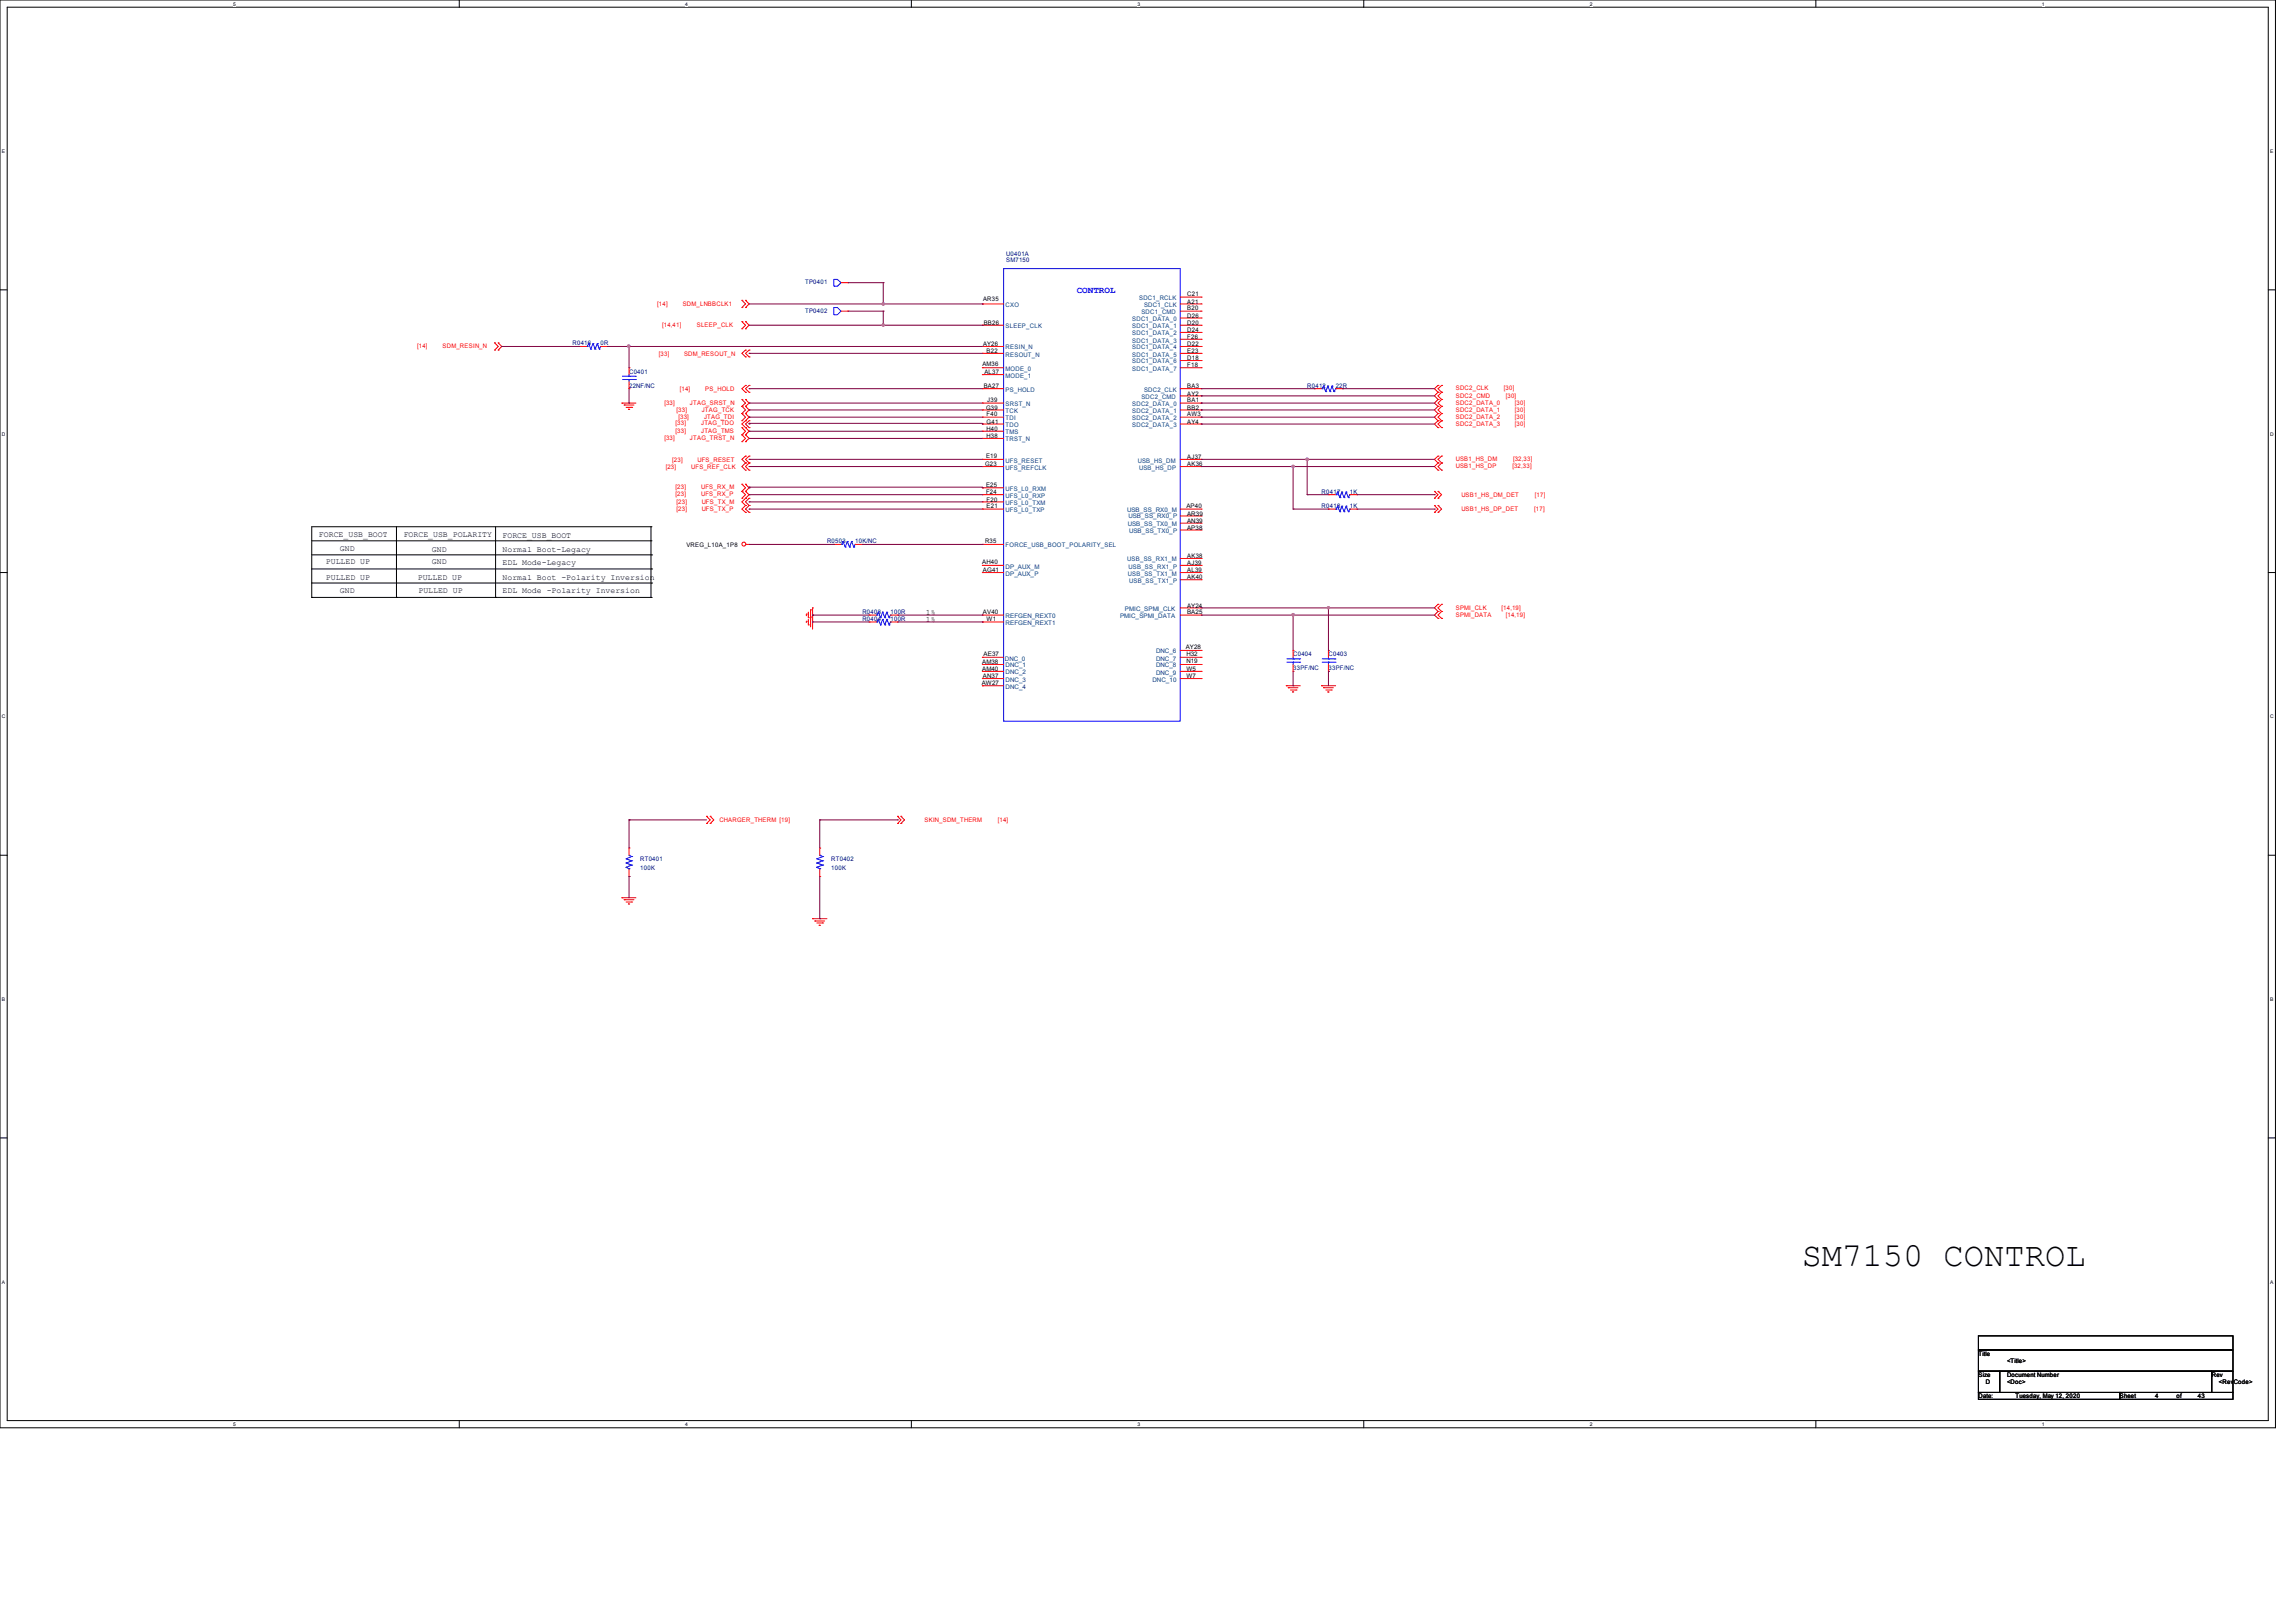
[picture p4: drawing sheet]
<svg xmlns="http://www.w3.org/2000/svg" width="297mm" height="210mm" viewBox="0 0 297 210" stroke-linecap="round" stroke-linejoin="round" font-family="sans-serif">
<defs><g id="words">
<text font-size="4.4" x="233.2" y="163.8">SM7150 CONTROL</text>
<text font-size="1.2" fill="#00f" x="139.3" y="37.9">CONTROL</text>
<g font-size="1.1">
<text x="41.3" y="69.4">FORCE_USB_BOOT</text>
<text x="44" y="71.2">GND</text>
<text x="52.2" y="69.5">FORCE_USB_POLARITY</text>
<text x="55.9" y="71.4">GND</text>
<text x="65" y="69.6">FORCE_USB_BOOT</text>
<text x="65" y="71.4">Normal Boot-Legacy</text>
<text x="42.2" y="73">PULLED UP</text>
<text x="42.2" y="75">PULLED UP</text>
<text x="44" y="76.8">GND</text>
<text x="54.1" y="75">PULLED UP</text>
<text x="54.2" y="76.7">PULLED UP</text>
<text x="55.9" y="73">GND</text>
<text x="65" y="73.1">EDL Mode-Legacy</text>
<text x="65" y="75">Normal Boot -Polarity Inversion</text>
<text x="65" y="76.8">EDL Mode -Polarity Inversion</text>
<text x="119.8" y="79.6">1%</text>
<text x="119.8" y="80.5">1%</text>
</g>
<g font-size=".8" fill="#000080">
<text x="130.2" y="33.1">U0401A</text>
<text x="130.2" y="34">SM7150</text>
<text x="104.2" y="36.8">TP0401</text>
<text x="104.2" y="40.5">TP0402</text>
<text x="74.1" y="44.7">R0416</text>
<text x="77.7" y="44.7">0R</text>
<text x="81.4" y="48.3">C0401</text>
<text x="81.4" y="50.2">22NF/NC</text>
<text x="169.2" y="50.2">R0412</text>
<text x="172.9" y="50.2">22R</text>
<text x="171" y="63.9">R0417</text>
<text x="171" y="65.7">R0418</text>
<text x="174.7" y="63.9">1K</text>
<text x="174.7" y="65.7">1K</text>
<text x="107" y="70.3">R0503</text>
<text x="110.7" y="70.3">10K/NC</text>
<text x="111.6" y="79.4">R0403</text>
<text x="111.6" y="80.3">R0404</text>
<text x="115.2" y="79.4">100R</text>
<text x="115.2" y="80.3">100R</text>
<text x="167.4" y="84.9">C0404</text>
<text x="167.4" y="86.7">33PF/NC</text>
<text x="171.9" y="84.9">C0403</text>
<text x="171.9" y="86.7">33PF/NC</text>
<text x="82.9" y="111.4">RT0401</text>
<text x="82.9" y="112.5">100K</text>
<text x="107.6" y="111.4">RT0402</text>
<text x="107.6" y="112.5">100K</text>
</g>
<g font-size=".8" fill="#f00">
<text x="85.1" y="39.5">[14]</text>
<text x="88.4" y="39.5">SDM_LNBBCLK1</text>
<text x="54" y="45">[14]</text>
<text x="57.3" y="45">SDM_RESIN_N</text>
<text x="85.3" y="46.1">[33]</text>
<text x="85.7" y="42.3">[14,41]</text>
<text x="88.5" y="46.1">SDM_RESOUT_N</text>
<text x="90.2" y="42.3">SLEEP_CLK</text>
<text x="86" y="52.4">[33]</text>
<text x="87.6" y="53.3">[33]</text>
<text x="88" y="50.6">[14]</text>
<text x="89.3" y="52.4">JTAG_SRST_N</text>
<text x="90.8" y="53.3">JTAG_TCK</text>
<text x="91.3" y="50.6">PS_HOLD</text>
<text x="188.4" y="50.5">SDC2_CLK</text>
<text x="188.4" y="51.4">SDC2_CMD</text>
<text x="188.4" y="52.4">SDC2_DATA_0</text>
<text x="188.4" y="53.3">SDC2_DATA_1</text>
<text x="194.6" y="50.5">[30]</text>
<text x="194.9" y="51.4">[30]</text>
<text x="196.1" y="52.4">[30]</text>
<text x="196.1" y="53.3">[30]</text>
<text x="86" y="56.9">[33]</text>
<text x="87" y="59.8">[23]</text>
<text x="87.4" y="55">[33]</text>
<text x="87.4" y="56">[33]</text>
<text x="87.8" y="54.2">[33]</text>
<text x="89.3" y="56.9">JTAG_TRST_N</text>
<text x="90.3" y="59.8">UFS_RESET</text>
<text x="90.7" y="55">JTAG_TDO</text>
<text x="90.7" y="56">JTAG_TMS</text>
<text x="91.1" y="54.2">JTAG_TDI</text>
<text x="188.4" y="54.2">SDC2_DATA_2</text>
<text x="188.4" y="55.1">SDC2_DATA_3</text>
<text x="188.4" y="59.6">USB1_HS_DM</text>
<text x="195.8" y="59.6">[32,33]</text>
<text x="196.1" y="54.2">[30]</text>
<text x="196.1" y="55.1">[30]</text>
<text x="86.2" y="60.7">[23]</text>
<text x="87.4" y="63.2">[23]</text>
<text x="87.4" y="64.2">[23]</text>
<text x="87.6" y="65.2">[23]</text>
<text x="89.5" y="60.7">UFS_REF_CLK</text>
<text x="90.7" y="63.2">UFS_RX_M</text>
<text x="90.7" y="64.2">UFS_RX_P</text>
<text x="90.8" y="65.2">UFS_TX_M</text>
<text x="188.4" y="60.6">USB1_HS_DP</text>
<text x="189.1" y="64.3">USB1_HS_DM_DET</text>
<text x="195.7" y="60.6">[32,33]</text>
<text x="198.6" y="64.3">[17]</text>
<text x="87.6" y="66.2">[23]</text>
<text x="90.8" y="66.2">UFS_TX_P</text>
<text x="189.1" y="66.2">USB1_HS_DP_DET</text>
<text x="198.6" y="66.2">[17]</text>
<text x="188.4" y="78.9">SPMI_CLK</text>
<text x="188.4" y="79.8">SPMI_DATA</text>
<text x="194.3" y="78.9">[14,19]</text>
<text x="194.9" y="79.8">[14,19]</text>
<text x="93.1" y="106.4">CHARGER_THERM [19]</text>
<text x="119.6" y="106.4">SKIN_SDM_THERM</text>
<text x="129.1" y="106.4">[14]</text>
</g>
<g font-size=".8">
<text x="127.2" y="39">AR35</text>
<text x="153.6" y="39.3">A21</text>
<text x="153.6" y="40.2">B20</text>
<text x="153.6" y="41.1">D26</text>
<text x="153.6" y="38.4">C21</text>
<text x="127.1" y="47.4">AM36</text>
<text x="127.2" y="44.7">AY26</text>
<text x="127.3" y="42">BB26</text>
<text x="127.7" y="45.7">B22</text>
<text x="153.6" y="42">D20</text>
<text x="153.6" y="42.9">D24</text>
<text x="153.6" y="43.9">F26</text>
<text x="153.6" y="44.7">D22</text>
<text x="153.6" y="45.7">E23</text>
<text x="153.6" y="46.6">D18</text>
<text x="153.6" y="47.5">F18</text>
<text x="127.3" y="50.2">BA27</text>
<text x="127.4" y="48.3">AL37</text>
<text x="127.6" y="53">G39</text>
<text x="127.7" y="53.9">F40</text>
<text x="127.8" y="52">J39</text>
<text x="153.6" y="50.2">BA3</text>
<text x="153.6" y="51.2">AY2</text>
<text x="153.6" y="52.1">BA1</text>
<text x="153.6" y="53">BB2</text>
<text x="153.6" y="53.9">AW3</text>
<text x="127.6" y="59.3">E19</text>
<text x="127.7" y="54.8">G41</text>
<text x="127.7" y="55.8">H40</text>
<text x="127.7" y="56.6">H38</text>
<text x="153.6" y="54.8">AY4</text>
<text x="153.6" y="59.4">AJ37</text>
<text x="127.5" y="60.3">G23</text>
<text x="127.6" y="64">F24</text>
<text x="127.6" y="63">E25</text>
<text x="127.7" y="65.8">E21</text>
<text x="127.7" y="64.9">F20</text>
<text x="153.5" y="65.7">AP40</text>
<text x="153.6" y="60.3">AK36</text>
<text x="88.8" y="70.7">VREG_L10A_1P8</text>
<text x="127.5" y="70.3">R35</text>
<text x="153.6" y="66.7">AR39</text>
<text x="153.6" y="68.5">AP38</text>
<text x="153.6" y="67.6">AN39</text>
<text x="127.1" y="72.9">AH40</text>
<text x="127.2" y="74">AG41</text>
<text x="153.6" y="73.1">AJ39</text>
<text x="153.6" y="72.2">AK38</text>
<text x="153.6" y="74.9">AK40</text>
<text x="153.6" y="74">AL39</text>
<text x="127.2" y="79.4">AV40</text>
<text x="127.7" y="80.3">W1</text>
<text x="153.5" y="84">AY28</text>
<text x="153.6" y="78.6">AY24</text>
<text x="153.6" y="79.5">BA25</text>
<text x="127" y="88.6">AW27</text>
<text x="127.1" y="86.8">AM40</text>
<text x="127.1" y="85.9">AM38</text>
<text x="127.2" y="87.8">AN37</text>
<text x="127.3" y="84.9">AE37</text>
<text x="153.5" y="85.8">N19</text>
<text x="153.5" y="87.8">W7</text>
<text x="153.5" y="84.9">H32</text>
<text x="153.5" y="86.8">W5</text>
<text x="256" y="175.4">Title</text>
<text x="256" y="178.2">Size</text>
<text x="257" y="179.1">D</text>
<text x="259.7" y="178.2">Document Number</text>
<text x="259.7" y="179.1">&lt;Doc&gt;</text>
<text x="259.7" y="176.4">&lt;Title&gt;</text>
<text x="286.2" y="178.2">Rev</text>
<text x="287.2" y="179.1">&lt;RevCode&gt;</text>
<text x="256" y="180.9">Date:</text>
<text x="260.8" y="180.9">Tuesday, May 12, 2020</text>
<text x="274.3" y="180.9">Sheet</text>
<text x="278.9" y="180.9">4</text>
<text x="281.7" y="180.9">of</text>
<text x="284.4" y="180.9">43</text>
</g>
<g font-size=".8" fill="#004080">
<text x="130.1" y="39.8">CXO</text>
<text x="146.5" y="41.6">SDC1_DATA_0</text>
<text x="147.4" y="38.8">SDC1_RCLK</text>
<text x="147.7" y="40.6">SDC1_CMD</text>
<text x="148" y="39.8">SDC1_CLK</text>
<text x="130.1" y="48">MODE_0</text>
<text x="130.1" y="45.2">RESIN_N</text>
<text x="130.1" y="46.1">RESOUT_N</text>
<text x="130.1" y="42.5">SLEEP_CLK</text>
<text x="146.5" y="42.5">SDC1_DATA_1</text>
<text x="146.5" y="43.4">SDC1_DATA_2</text>
<text x="146.5" y="44.3">SDC1_DATA_3</text>
<text x="146.5" y="45.2">SDC1_DATA_4</text>
<text x="146.5" y="46.1">SDC1_DATA_5</text>
<text x="146.5" y="47">SDC1_DATA_6</text>
<text x="146.5" y="48">SDC1_DATA_7</text>
<text x="130.1" y="48.9">MODE_1</text>
<text x="130.1" y="50.7">PS_HOLD</text>
<text x="130.1" y="52.5">SRST_N</text>
<text x="130.1" y="53.5">TCK</text>
<text x="146.5" y="52.5">SDC2_DATA_0</text>
<text x="146.5" y="53.5">SDC2_DATA_1</text>
<text x="147.7" y="51.6">SDC2_CMD</text>
<text x="148" y="50.7">SDC2_CLK</text>
<text x="130.1" y="54.4">TDI</text>
<text x="130.1" y="55.3">TDO</text>
<text x="130.1" y="56.2">TMS</text>
<text x="130.1" y="57.1">TRST_N</text>
<text x="130.1" y="59.9">UFS_RESET</text>
<text x="146.5" y="54.4">SDC2_DATA_2</text>
<text x="146.5" y="55.3">SDC2_DATA_3</text>
<text x="147.2" y="59.9">USB_HS_DM</text>
<text x="130.1" y="60.7">UFS_REFCLK</text>
<text x="130.1" y="64.4">UFS_L0_RXP</text>
<text x="130.1" y="65.3">UFS_L0_TXM</text>
<text x="130.1" y="63.5">UFS_L0_RXM</text>
<text x="147.4" y="60.7">USB_HS_DP</text>
<text x="130.1" y="66.3">UFS_L0_TXP</text>
<text x="130.1" y="70.8">FORCE_USB_BOOT_POLARITY_SEL</text>
<text x="145.9" y="66.3">USB_SS_RX0_M</text>
<text x="146" y="68.1">USB_SS_TX0_M</text>
<text x="146" y="67.1">USB_SS_RX0_P</text>
<text x="146.1" y="69">USB_SS_TX0_P</text>
<text x="130.1" y="73.6">DP_AUX_M</text>
<text x="130.1" y="74.5">DP_AUX_P</text>
<text x="145.9" y="72.6">USB_SS_RX1_M</text>
<text x="146" y="74.6">USB_SS_TX1_M</text>
<text x="146.1" y="73.6">USB_SS_RX1_P</text>
<text x="146.1" y="75.4">USB_SS_TX1_P</text>
<text x="130.1" y="80">REFGEN_REXT0</text>
<text x="130.1" y="80.9">REFGEN_REXT1</text>
<text x="144.9" y="80">PMIC_SPMI_DATA</text>
<text x="145.6" y="79">PMIC_SPMI_CLK</text>
<text x="130" y="85.5">DNC_0</text>
<text x="130.1" y="88.2">DNC_3</text>
<text x="130.1" y="89.1">DNC_4</text>
<text x="130.1" y="87.2">DNC_2</text>
<text x="130.1" y="86.4">DNC_1</text>
<text x="149.1" y="88.2">DNC_10</text>
<text x="149.6" y="86.4">DNC_8</text>
<text x="149.6" y="84.5">DNC_6</text>
<text x="149.6" y="85.5">DNC_7</text>
<text x="149.6" y="87.3">DNC_9</text>
</g>
<g font-size=".6">
<text x="30.2" y=".7">5</text>
<text x="88.7" y=".7">4</text>
<text x="147.2" y=".7">3</text>
<text x="205.7" y=".7">2</text>
<text x="264.2" y=".7">1</text>
<text x=".3" y="19.8">E</text>
<text x="293.8" y="19.8">E</text>
<text x=".3" y="56.4">D</text>
<text x="293.8" y="56.4">D</text>
<text x=".3" y="93">C</text>
<text x="293.8" y="93">C</text>
<text x=".3" y="129.5">B</text>
<text x="293.8" y="129.5">B</text>
<text x=".3" y="166.1">A</text>
<text x="293.8" y="166.1">A</text>
<text x="30.2" y="184.5">5</text>
<text x="88.7" y="184.5">4</text>
<text x="147.2" y="184.5">3</text>
<text x="205.7" y="184.5">2</text>
<text x="264.2" y="184.5">1</text>
</g>
</g></defs>
<path d="M0 0h294.5v184.7h-294.5zM.9 .9h292.6v182.9h-292.6z" fill="none" stroke="#000" stroke-width=".13"/>
<g fill="#fff">
<path d="M30.2 .1h.3v.7h-.3z"/>
<path d="M30.2 183.9h.3v.8h-.3z"/>
</g>
<path d="M59.4 0v.9M59.4 183.8v.9" fill="none" stroke="#000" stroke-width=".13"/>
<g fill="#fff">
<path d="M88.7 .1h.3v.7h-.3z"/>
<path d="M88.7 183.9h.3v.8h-.3z"/>
</g>
<path d="M117.9 0v.9M117.9 183.8v.9" fill="none" stroke="#000" stroke-width=".13"/>
<g fill="#fff">
<path d="M147.2 .1h.3v.7h-.3z"/>
<path d="M147.2 183.9h.3v.8h-.3z"/>
</g>
<path d="M176.5 0v.9M176.5 183.8v.9" fill="none" stroke="#000" stroke-width=".13"/>
<g fill="#fff">
<path d="M205.7 .1h.4v.7h-.4z"/>
<path d="M205.7 183.9h.4v.8h-.4z"/>
</g>
<path d="M235 0v.9M235 183.8v.9" fill="none" stroke="#000" stroke-width=".13"/>
<g fill="#fff">
<path d="M264.2 .1h.4v.7h-.4z"/>
<path d="M264.2 183.9h.4v.8h-.4z"/>
<path d="M.3 19.2h.4v.7h-.4z"/>
<path d="M293.8 19.2h.4v.7h-.4z"/>
<path d="M.3 55.8h.4v.7h-.4z"/>
<path d="M293.8 55.8h.5v.7h-.5z"/>
</g>
<path d="M0 37.5h.9M293.5 37.5h1" fill="none" stroke="#000" stroke-width=".13"/>
<g fill="#fff">
<path d="M.3 92.4h.4v.7h-.4z"/>
<path d="M293.8 92.4h.5v.7h-.5z"/>
</g>
<path d="M0 74.1h.9M293.5 74.1h1" fill="none" stroke="#000" stroke-width=".13"/>
<g fill="#fff">
<path d="M.3 128.9h.4v.8h-.4z"/>
<path d="M293.8 128.9h.4v.8h-.4z"/>
</g>
<path d="M0 110.7h.9M293.5 110.7h1" fill="none" stroke="#000" stroke-width=".13"/>
<g fill="#fff">
<path d="M.3 165.5h.3v.7h-.3z"/>
<path d="M293.8 165.5h.4v.7h-.4z"/>
</g>
<g fill="none" stroke="#000" stroke-width=".13">
<path d="M40.3 77.3h.1M40.3 70h43.9M40.3 73.6h44M40.3 75.4h44M40.3 77.3h43.9M40.3 71.8h44M51.3 77.3h.1M51.3 68.2v9.1M64.1 77.3h.1M64.1 68.2v9.1M84.2 68.2h.1M84.2 70h.1"/>
<path d="M84.2 77.3h.1M84.2 68.2h-43.9v9.1M84.2 68.2v9.1M84.3 73.6h.1M84.3 75.4h.1M84.3 71.8h.1M0 147.2h.9M293.5 147.2h1M256 172.8h33v1.9h-33zM256 174.7h33v2.7h-33zM256 177.4h2.8v2.8h-2.8zM258.8 177.4h27.4v2.8h-27.4z"/>
<path d="M286.2 177.4h2.8v2.8h-2.8zM256 180.2h18.3v.9h-18.3zM274.3 180.2h14.7v.9h-14.7z"/>
</g>
<g fill="none" stroke="#f00" stroke-width=".13">
<path d="M96 39.8h.1M96 38.9h.1M96 38.9l.5 .4-.5 .5M96.5 38.9h.1M96.5 39.8h.1M96.5 38.9l.4 .4-.4 .5M108.8 36.6h.9M109.7 36.6h.1M127.1 39.3h.1M127.1 39.3h2.8M152.7 39.3h2.7M152.7 38.4h2.7"/>
<path d="M155.4 39.3h.1M155.4 38.4h.1M64 45.3h.1M64 44.4h.1M64 44.4l.5 .4-.5 .5M64.5 44.4h.1M64.5 45.3h.1M64.5 44.4l.4 .4-.4 .5M75 44.8h.1M75 44.8h.9M77.7 44.8h1M78.7 44.8h.1"/>
<path d="M80.5 52.2h.1M80.5 52.2h1.8M80.8 52.4h.1M80.8 52.4h1.2M81 52.7h.7M81.3 53h.1M81.3 53h.2M81.4 47.6h.1M81.4 50.3h.1M81.4 47.6v.9M81.4 49.4v.9M81.7 52.7h.1"/>
<path d="M96 42.5h.1M96 41.6h.1M96 52.6h.1M96 51.7h.1M96 53.5h.1M96 54.4h.1M96 56.3h.1M96 55.3h.1M96 57.1h.1M96 41.6l.5 .5-.5 .4M96 51.7l.5 .5-.5 .4M96 52.6l.5 .4-.5 .5"/>
<path d="M96 53.5l.5 .5-.5 .4M96 55.3l.5 .5-.5 .5M96 56.3l.5 .4-.5 .4M96.5 41.6h.1M96.5 42.5h.1M96.5 45.3h.1M96.5 46.2h.1M96.5 51.7h.1M96.5 52.6h.1M96.5 53.5h.1M96.5 54.4h.1M96.5 55.3h.1"/>
<path d="M96.5 56.3h.1M96.5 57.1h.1M96.5 59h.1M96.5 59.9h.1M96.5 49.9h.1M96.5 50.8h.1M96.5 41.6l.4 .5-.4 .4M96.5 45.3l-.5 .4 .5 .5M96.5 51.7l.4 .5-.4 .4M96.5 52.6l.4 .4-.4 .5M96.5 53.5l.4 .5-.4 .4M96.5 54.4l-.5 .5 .9 .9-.4 .5"/>
<path d="M96.5 56.3l.4 .4-.4 .4M96.5 59l-.5 .4 .5 .5M96.5 59.9l-.5 .5 .5 .4M96.5 49.9l-.5 .4 .5 .5M96.9 45.3h.1M96.9 46.2h.1M96.9 54.4h.1M96.9 55.3h.1M96.9 59h.1M96.9 59.9h.1M96.9 49.9h.1M96.9 50.8h.1"/>
<path d="M96.9 45.3l-.4 .4 .4 .5M96.9 54.4l-.4 .5 .4 .4M96.9 59l-.4 .4 .4 .5M96.9 59.9l-.4 .5 .4 .4M96.9 49.9l-.4 .4 .4 .5M108.8 40.3h.9M109.7 40.3h.1M127.1 47.6h.1M127.1 48.5h.1M127.1 50.3h.1M127.1 44.8h.1M127.1 45.7h.1"/>
<path d="M127.1 42.1h.1M127.1 52.2h.1M127.1 53h.1M127.1 54h.1M127.1 54.9h.1M127.1 55.8h.1M127.1 56.7h.1M127.1 59.4h.1M127.1 52.2h2.8M127.1 50.3h2.8M127.1 44.8h2.8M127.1 47.6h2.8"/>
<path d="M127.1 48.5h2.8M127.1 45.7h2.8M127.1 42.1h2.8M127.1 53h2.8M127.1 54h2.8M127.1 54.9h2.8M127.1 55.8h2.8M127.1 56.7h2.8M127.1 59.4h2.8M152.7 52.2h2.7M152.7 50.3h2.7M152.7 40.3h2.7"/>
<path d="M152.7 44.8h2.7M152.7 47.6h2.7M152.7 45.7h2.7M152.7 41.1h2.7M152.7 42.1h2.7M152.7 43h2.7M152.7 43.9h2.7M152.7 46.7h2.7M152.7 51.2h2.7M152.7 53h2.7M152.7 54h2.7M152.7 54.9h2.7"/>
<path d="M152.7 59.4h2.7M155.4 40.3h.1M155.4 41.1h.1M155.4 42.1h.1M155.4 43h.1M155.4 43.9h.1M155.4 44.8h.1M155.4 45.7h.1M155.4 46.7h.1M155.4 47.6h.1M155.4 50.3h.1M155.4 51.2h.1"/>
<path d="M155.4 52.2h.1M155.4 53h.1M155.4 54h.1M155.4 54.9h.1M155.4 59.4h.1M170.1 50.3h.1M170.1 50.3h.9M172.8 50.3h.9M173.7 50.3h.1M186.1 49.9h.1M186.1 50.8h.1M186.1 51.7h.1"/>
<path d="M186.1 52.6h.1M186.1 53.5h.1M186.1 54.4h.1M186.1 55.3h.1M186.1 59h.1M186.1 59.9h.1M186.1 49.9l-.5 .4 .5 .5M186.1 50.8l-.5 .4 .5 .5M186.1 51.7l-.5 .5 .5 .4M186.1 52.6l-.5 .4 .5 .5M186.1 53.5l-.5 .5 .5 .4M186.1 54.4l-.5 .5 .5 .4"/>
<path d="M186.1 59l-.5 .4 .5 .5M186.1 59.9l-.5 .5 .5 .4M186.6 50.8h.1M186.6 49.9h.1M186.6 51.7h.1M186.6 52.6h.1M186.6 53.5h.1M186.6 54.4h.1M186.6 55.3h.1M186.6 59.9h.1M186.6 59h.1M186.6 49.9l-.5 .4 .5 .5"/>
<path d="M186.6 50.8l-.5 .4 .5 .5M186.6 51.7l-.5 .5 .5 .4M186.6 52.6l-.5 .4 .5 .5M186.6 53.5l-.5 .5 .5 .4M186.6 54.4l-.5 .5 .5 .4M186.6 59l-.5 .4 .5 .5M186.6 59.9l-.5 .5 .5 .4M96 63.6h.1M96 62.7h.1M96 64.5h.1M96 62.7l.5 .4-.5 .5M96 63.6l.5 .4-.5 .5"/>
<path d="M96.5 60.8h.1M96.5 62.7h.1M96.5 63.6h.1M96.5 64.5h.1M96.5 65.4h.1M96.5 66.3h.1M96.5 62.7l.4 .4-.4 .5M96.5 63.6l.4 .4-.9 .9 .5 .5M96.5 65.4l-.5 .5 .5 .4M96.6 70.4h.3M96.9 70.4h.1M96.9 60.8h.1"/>
<path d="M96.9 64.5h.1M96.9 65.4h.1M96.9 66.3h.1M96.9 64.5l-.4 .4 .4 .5M96.9 65.4l-.4 .5 .4 .4M104.4 79.5h.1M104.4 79.5v.2M104.6 79.9h.1M104.6 79.2v.7M104.9 79.8h.1M104.9 78.9h.1M104.9 78.9v2.2"/>
<path d="M105.2 79.6h.1M105.2 78.7h.1M105.2 78.7v2.7M107.9 70.4h.1M107.9 70.4h.9M110.7 70.4h.9M111.6 70.4h.1M112.5 79.6h.1M112.5 79.6h.9M115.2 79.6h1M116.2 79.6h.1M127.1 79.6h.1"/>
<path d="M127.1 60.4h.1M127.1 64h.1M127.1 65.9h.1M127.1 64.9h.1M127.1 63.1h.1M127.1 70.4h.1M127.1 73.2h.1M127.1 74.1h.1M127.1 70.4h2.8M127.1 79.6h2.8M127.1 60.4h2.8M127.1 64h2.8"/>
<path d="M127.1 65.9h2.8M127.1 64.9h2.8M127.1 63.1h2.8M127.1 73.2h2.8M127.1 74.1h2.8M152.7 79.6h2.7M152.7 78.7h2.7M152.7 60.4h2.7M152.7 65.9h2.7M152.7 66.8h2.7M152.7 73.2h2.7M152.7 72.3h2.7"/>
<path d="M152.7 68.6h2.7M152.7 67.7h2.7M152.7 75h2.7M152.7 74.1h2.7M155.4 78.7h.1M155.4 79.6h.1M155.4 60.4h.1M155.4 66.8h.1M155.4 65.9h.1M155.4 73.2h.1M155.4 72.3h.1M155.4 68.6h.1"/>
<path d="M155.4 67.7h.1M155.4 75h.1M155.4 74.1h.1M171.9 64h.1M171.9 65.9h.1M171.9 64h.9M171.9 65.9h.9M174.7 64h.9M174.7 65.9h.9M175.6 64h.1M175.6 65.9h.1M185.6 63.6h.1"/>
<path d="M185.6 64.5h.1M185.6 65.4h.1M185.6 66.3h.1M185.6 63.6l.5 .4-.5 .5M185.6 65.4l.5 .5-.5 .4M186.1 60.8h.1M186.1 78.2h.1M186.1 79.1h.1M186.1 63.6h.1M186.1 64.5h.1M186.1 65.4h.1M186.1 66.3h.1"/>
<path d="M186.1 78.2l-.5 .5 .5 .4M186.1 79.1l-.5 .5 .5 .4M186.1 63.6l.5 .4-.5 .5M186.1 65.4l.5 .5-.5 .4M186.6 60.8h.1M186.6 79.1h.1M186.6 78.2h.1M186.6 78.2l-.5 .5 .5 .4M186.6 79.1l-.5 .5 .5 .4M104.4 80.4h.1M104.4 80.4v.2M104.6 80.9h.1"/>
<path d="M104.6 80.1v.8M112.5 80.5h.1M112.5 80.5h.9M115.2 80.5h1M116.2 80.5h.1M127.1 87.8h.1M127.1 88.7h.1M127.1 86.9h.1M127.1 80.5h.1M127.1 85h.1M127.1 86h.1M127.1 88.7h2.8"/>
<path d="M127.1 80.5h2.8M127.1 87.8h2.8M127.1 86.9h2.8M127.1 85h2.8M127.1 86h2.8M152.7 87.8h2.7M152.7 86.9h2.7M152.7 85h2.7M152.7 86h2.7M152.7 84.2h2.7M155.4 86h.1M155.4 87.8h.1"/>
<path d="M155.4 84.2h.1M155.4 85h.1M155.4 86.9h.1M166.5 88.7h.1M166.5 88.7h1.8M166.7 89h.1M166.7 89h1.3M167 89.3h.7M167.3 89.5h.1M167.3 84.2h.1M167.3 86.9h.1M167.3 84.2v.8"/>
<path d="M167.3 86v.9M167.7 89.3h.1M171 88.7h.1M171 88.7h1.8M171.3 89h.1M171.3 89h1.3M171.6 89.3h.7M171.8 89.5h.1M171.8 89.5h.2M171.9 84.2h.1M171.9 86.9h.1M171.9 84.2v.8"/>
<path d="M171.9 86v.9M172.3 89.3h.1M186.1 80h.1M186.6 80h.1M80.5 116.2h.1M80.5 116.2h1.8M80.8 116.4h.1M80.8 116.4h1.2M81 116.7h.7M81.3 117h.1M81.3 117h.2M81.4 109.7h.1"/>
<path d="M81.4 113.4h.1M81.4 109.7v1M81.4 112.5v.9M81.7 116.7h.1M91.4 105.6h.1M91.4 106.6h.1M91.4 105.6l.5 .5-.5 .5M91.9 105.6h.1M91.9 106.6h.1M91.9 105.6l.5 .5-.5 .5M105.2 118.9h.1M105.2 118.9h1.8"/>
<path d="M105.5 119.2h.1M105.5 119.2h1.2M105.7 119.4h.8M106 119.7h.1M106 119.7h.2M106.1 109.7h.1M106.1 113.4h.1M106.1 109.7v1M106.1 112.5v.9M106.5 119.4h.1M116.2 105.6h.1M116.2 106.6h.1"/>
<path d="M116.2 105.6l.4 .5-.4 .5M116.6 105.6h.1M116.6 106.6h.1M116.6 105.6l.5 .5-.5 .5"/>
<circle cx="96.3" cy="70.4" r=".25"/>
</g>
<g fill="none" stroke="#00f" stroke-width=".13">
<path d="M107.9 36.2h.5l.4 .4-.4 .4h-.5zM107.9 39.8h.5l.4 .5-.4 .4h-.5zM129.9 34.8h22.8v58.5h-22.8zM75.9 44.8h.1M76 44.8h.1M76.2 44.4h.1M76.2 44.4l-.2 .4M76.2 44.4l.3 .8M76.5 45.2h.1M76.8 44.4h.1M76.8 44.4l-.3 .8M76.8 44.4l.2 .8"/>
<path d="M77 45.2h.1M77.3 44.4h.1M77.3 44.4l-.3 .8M77.3 44.4l.3 .8M77.6 45.2h.1M77.7 44.8h.1M77.7 44.8l-.1 .4M80.6 49.1h1.6M80.6 48.7h1.6M81.4 48.7h.1M81.4 49.1h.1M81.4 48.5v.2"/>
<path d="M81.4 49.1v.3M82.2 49.1h.1M82.2 48.7h.1M171 50.3h.1M171.1 50.3h.1M171.3 50h.1M171.3 50l-.2 .3M171.3 50l.3 .7M171.6 50.7h.1M171.8 50h.1M171.8 50l-.2 .7M171.8 50l.3 .7"/>
<path d="M172.1 50.7h.1M172.4 50h.1M172.4 50l-.3 .7M172.4 50l.2 .7M172.6 50.7h.1M172.8 50.3h.1M172.8 50.3l-.2 .4M108.8 70.4h.1M108.9 70.4h.1M109.1 70.1h.1M109.1 70.1l-.2 .3M109.1 70.1l.3 .7"/>
<path d="M109.4 70.8h.1M109.6 70.1h.1M109.6 70.1l-.2 .7M109.6 70.1l.3 .7M109.9 70.8h.1M110.2 70.1h.1M110.2 70.1l-.3 .7M110.2 70.1l.3 .7M110.5 70.8h.1M110.7 70.4h.1M110.7 70.4l-.2 .4M113.4 79.6h.1"/>
<path d="M113.5 79.6h.1M113.7 79.2h.1M113.7 79.2l-.2 .4M113.7 79.2l.3 .7M114 79.9h.1M114.2 79.2h.1M114.2 79.2l-.2 .7M114.2 79.2l.3 .7M114.5 79.9h.1M114.8 79.2h.1M114.8 79.2l-.3 .7M114.8 79.2l.3 .7"/>
<path d="M115.1 79.9h.1M115.2 79.6h.1M115.2 79.6l-.1 .3M172.8 64h.1M172.8 65.9h.1M172.9 64h.1M172.9 65.9h.1M173.1 63.7h.1M173.1 65.5h.1M173.1 63.7l-.2 .3M173.1 63.7l.3 .7M173.1 65.5l-.2 .4"/>
<path d="M173.1 65.5l.3 .7M173.4 64.4h.1M173.4 66.2h.1M173.7 63.7h.1M173.7 65.5h.1M173.7 63.7l-.3 .7M173.7 63.7l.2 .7M173.7 65.5l-.3 .7M173.7 65.5l.2 .7M173.9 64.4h.1M173.9 66.2h.1M174.2 63.7h.1"/>
<path d="M174.2 65.5h.1M174.2 63.7l-.3 .7M174.2 63.7l.3 .7M174.2 65.5l-.3 .7M174.2 65.5l.3 .7M174.5 64.4h.1M174.5 66.2h.1M174.7 64h.1M174.7 65.9h.1M174.7 64l-.2 .4M174.7 65.9l-.2 .3M113.4 80.5h.1"/>
<path d="M113.5 80.5h.1M113.7 80.1h.1M113.7 80.1l-.2 .4M113.7 80.1l.3 .8M114 80.9h.1M114.2 80.1h.1M114.2 80.1l-.2 .8M114.2 80.1l.3 .8M114.5 80.9h.1M114.8 80.1h.1M114.8 80.1l-.3 .8M114.8 80.1l.3 .8"/>
<path d="M115.1 80.9h.1M115.2 80.5h.1M115.2 80.5l-.1 .4M166.5 85.7h1.7M166.5 85.3h1.7M167.3 85.3h.1M167.3 85.7h.1M167.3 85v.3M167.3 85.7v.3M168.2 85.7h.1M168.2 85.3h.1M171.1 85.7h1.7"/>
<path d="M171.1 85.3h1.7M171.9 85.3h.1M171.9 85.7h.1M171.9 85v.3M171.9 85.7v.3M172.8 85.7h.1M172.8 85.3h.1M81 112.2h.1M81 111.7h.1M81 111.1h.1M81 112.2l.4 .2M81 111.7l.7 .2"/>
<path d="M81 111.1l.7 .3M81.4 110.7h.1M81.4 112.4h.1M81.4 110.7l.3 .1M81.4 112.4v.1M81.7 111.9h.1M81.7 111.4h.1M81.7 110.8h.1M81.7 111.9l-.7 .3M81.7 111.4l-.7 .3M81.7 110.8l-.7 .3M105.7 112.2h.1"/>
<path d="M105.7 111.7h.1M105.7 111.1h.1M105.7 112.2l.4 .2M105.7 111.7l.8 .2M105.7 111.1l.8 .3M106.1 110.7h.1M106.1 112.4h.1M106.1 110.7l.4 .1M106.1 112.4v.1M106.5 111.9h.1M106.5 111.4h.1M106.5 110.8h.1"/>
<path d="M106.5 111.9l-.8 .3M106.5 111.4l-.8 .3M106.5 110.8l-.8 .3"/>
</g>
<g fill="none" stroke="#800040" stroke-width=".13">
<path d="M96.9 39.3h30.2M109.7 36.6h4.6M114.3 39.3h.1M114.3 36.6h.1M114.3 36.6v2.7M127.1 39.3h.1M64.9 44.8h.1M64.9 44.8h10.1M78.7 44.8h.1M78.7 44.8h48.4M81.4 44.8h.1M81.4 52.2h.1"/>
<path d="M81.4 44.8v2.8M81.4 50.3v1.9M96.9 45.7h.1M96.9 52.2h.1M96.9 53h.1M96.9 54h.1M96.9 54.8h.1M96.9 55.8h.1M96.9 56.7h.1M96.9 59.4h.1M96.9 50.3h.1M96.9 54.9h.1"/>
<path d="M96.9 42.1h30.2M96.9 45.7h30.2M96.9 52.2h30.2M96.9 53h30.2M96.9 54h30.2M96.9 54.8h30.2v.1M96.9 55.8h30.2M96.9 56.7h30.2M96.9 59.4h30.2M96.9 50.3h30.2M96.9 54.8v.1M109.7 40.3h4.6"/>
<path d="M114.3 42.1h.1M114.3 40.3h.1M114.3 40.3v1.8M127.1 42.1h.1M127.1 54.9h.1M155.4 51.2h.1M155.4 52.2h.1M155.4 53h.1M155.4 54h.1M155.4 54.9h.1M155.4 52.2h30.2M155.4 53h30.2"/>
<path d="M155.4 54h30.2M155.4 59.4h30.2M155.4 50.3h14.7M155.4 51.2h30.2M155.4 54.9h30.2M169.2 59.4h.1M169.2 59.4v4.6M170.1 50.3h.1M173.7 50.3h.1M173.7 50.3h11.9M96.9 60.4h.1M96.9 63h.1"/>
<path d="M96.9 64h.1M96.9 64.9h.1M96.9 65.9h.1M96.9 63.1h.1M96.9 60.4h30.2M96.9 63h30.2v.1M96.9 64h30.2M96.9 64.9h30.2M96.9 65.9h30.2M96.9 70.4h11M96.9 63v.1M105.2 79.6h.1"/>
<path d="M105.2 79.6h7.3M107.9 70.4h.1M111.6 70.4h15.5M116.2 79.6h10.9M127.1 70.4h.1M127.1 79.6h.1M127.1 63.1h.1M155.4 60.4h30.2M155.4 79.6h30.2M155.4 78.7h30.2M167.3 60.4h.1M167.3 79.6h.1"/>
<path d="M167.3 65.9h.1M167.3 65.9h4.6M167.3 60.4v5.5M167.3 79.6v4.6M169.2 64h.1M169.2 64h2.7M171.9 78.7h.1M171.9 78.7v5.5M175.6 64h10M175.6 65.9h10M185.6 64h.1M185.6 65.9h.1"/>
<path d="M105.2 80.5h.1M105.2 80.5h7.3M116.2 80.5h10.9M127.1 80.5h.1M167.3 88.7h.1M167.3 86.9v1.8M171.9 86.9h.1M171.9 86.9v1.8M81.4 106.1h.1M81.4 113.4h.1M81.4 106.1v3.6M81.4 113.4v2.8"/>
<path d="M81.4 106.1h10M106.1 118.9h.1M106.1 106.1h.1M106.1 106.1v3.6M106.1 113.4v5.5M106.1 106.1h10.1M116.2 106.1h.1"/>
</g>
<g fill="#f0f" stroke="#f0f" stroke-width=".13">
<path d="M114.2 42h.2v.2h-.2z" fill-rule="evenodd"/>
<path d="M171.8 78.5h.2v.2h-.2z" fill-rule="evenodd"/>
<path d="M167.2 60.2h.3v.2h-.3z" fill-rule="evenodd"/>
<path d="M114.2 42h.2v.2h-.2z" fill-rule="evenodd"/>
<path d="M171.8 78.5h.2v.2h-.2z" fill-rule="evenodd"/>
<path d="M167.2 60.2h.3v.2h-.3z" fill-rule="evenodd"/>
<circle cx="114.3" cy="39.3" r=".17"/>
<circle cx="81.4" cy="44.8" r=".17"/>
<circle cx="167.3" cy="79.5" r=".17"/>
<circle cx="169.2" cy="59.4" r=".17"/>
</g>
<use href="#words"/>
</svg>
